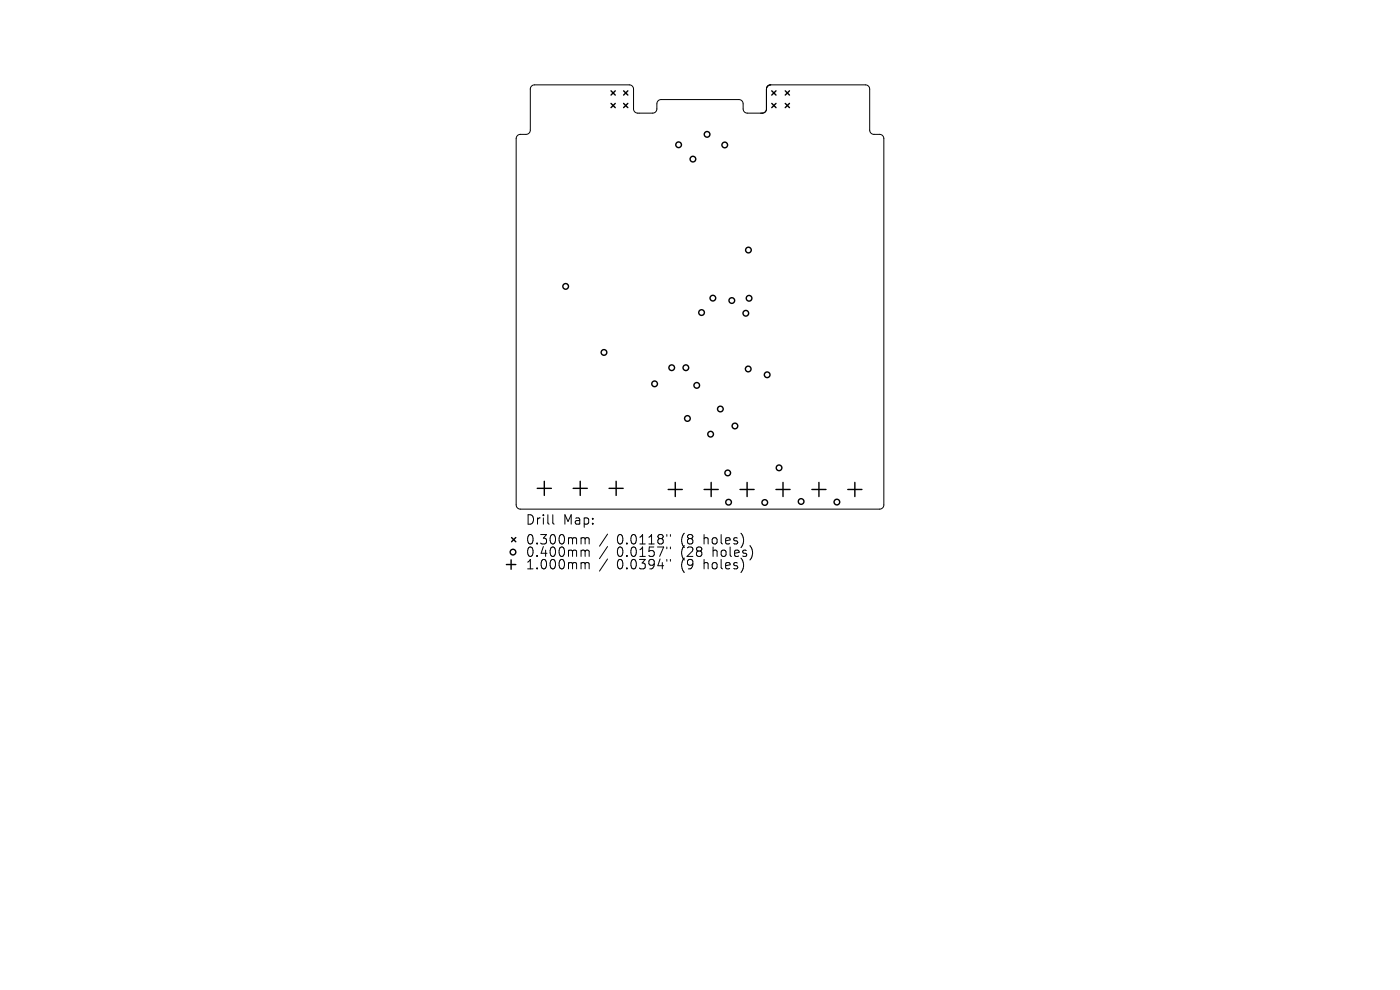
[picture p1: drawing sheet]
<svg xmlns="http://www.w3.org/2000/svg" width="297mm" height="210mm" viewBox="0 0 297 210" stroke-linecap="round" stroke-linejoin="round" font-family="sans-serif">
<defs><g id="words">
<g font-size="2.8">
<text x="111.4" y="111.6">Drill</text>
<text x="119.4" y="111.6">Map:</text>
<text x="111.4" y="115.8">0.300mm</text>
<text x="111.4" y="118.4">0.400mm</text>
<text x="130.9" y="115.8">0.0118&quot;</text>
<text x="130.9" y="118.4">0.0157&quot;</text>
<text x="144.6" y="115.8">(8</text>
<text x="144.6" y="118.4">(28</text>
<text x="149.6" y="115.8">holes)</text>
<text x="151.5" y="118.4">holes)</text>
<text x="111.4" y="121.1">1.000mm</text>
<text x="130.9" y="121.1">0.0394&quot;</text>
<text x="144.6" y="121.1">(9</text>
<text x="149.6" y="121.1">holes)</text>
</g>
</g></defs>
<g fill="none" stroke="#000" stroke-width=".21">
<path d="M162.6 18.9v4.2M163.5 18h20.1a.9 .9 0 0 1 .9 .9v8.7a.9 .9 0 0 0 .9 .9h1.2a.9 .9 0 0 1 .9 .9v77.7a.9 .9 0 0 1-.9 .9h-76.2a.9 .9 0 0 1-.9-.9v-77.7a.9 .9 0 0 1 .9-.9h1.2a.9 .9 0 0 0 .9-.9v-8.7a.9 .9 0 0 1 .9-.9h20.1a.9 .9 0 0 1 .9 .9v4.2a.9 .9 0 0 0 .9 .9h3.2a.9 .9 0 0 0 .9-.9v-1.1a.9 .9 0 0 1 .9-.9h16.5a.9 .9 0 0 1 .9 .9v1.1a.9 .9 0 0 0 .9 .9h3.1M163.5 18a.9 .9 0 0 0-.9 .9M162.6 23.1a.9 .9 0 0 1-.9 .9M117.3 109.2v1.7l.3 .3M123.6 114.1l.4 .1 .1 .1M123.6 116.7l.4 .1 .1 .2M123.6 119.3l.4 .1 .1 .2M124.1 114.3l.3-.2 .5 .1 .1 1.2M124.1 114.3v1.1M124.1 117v1M124.1 119.6v1.1"/>
<path d="M124.1 117l.3-.3 .5 .1 .1 1.2M124.1 119.6l.3-.3 .5 .1 .1 1.3M128.9 113.3l-1.7 2.6M128.9 115.9l-1.7 2.6M128.9 118.6l-1.7 2.5M141.5 113.4v.4M141.5 116v.4M141.5 118.7v.4M142.2 113.4v.4M142.2 116v.4M142.2 118.7v.4"/>
</g>
<g fill="none" stroke="#000" stroke-width=".3">
<path d="M129.6 19.3l.9 .9M130.5 19.3l-.9 .9M132.3 19.3l.9 .9M133.2 19.3l-.9 .9M163.7 19.3l.9 .9M164.6 19.3l-.9 .9M166.6 19.3l.9 .9M167.5 19.3l-.9 .9M129.6 21.9l.9 .9M130.5 21.9l-.9 .9M132.3 21.9l.9 .9M133.2 21.9l-.9 .9"/>
<path d="M163.7 21.9l.9 .9M164.6 21.9l-.9 .9M166.6 21.9l.9 .9M167.5 21.9l-.9 .9M107.4 119.8h2M108.4 118.8v2M108.5 114l.9 .9M109.4 114l-.9 .9M114 103.6h3M115.5 102.1v3M121.6 103.6h3M123.1 102.1v3"/>
<path d="M129.2 103.6h3M130.7 102.1v3M141.8 103.8h3M143.3 102.3v3M149.4 103.8h3M150.9 102.3v3M157 103.8h3M158.5 102.3v3M164.6 103.8h3M166.1 102.3v3M172.2 103.8h3M173.7 102.3v3"/>
<path d="M179.9 103.8h3M181.4 102.3v3"/>
<circle cx="144" cy="30.7" r=".6"/>
<circle cx="147" cy="33.8" r=".6"/>
<circle cx="150" cy="28.5" r=".6"/>
<circle cx="153.8" cy="30.8" r=".6"/>
<circle cx="158.8" cy="53" r=".6"/>
<circle cx="120" cy="60.8" r=".6"/>
<circle cx="128.1" cy="74.8" r=".6"/>
<circle cx="142.5" cy="78" r=".6"/>
<circle cx="145.5" cy="78" r=".6"/>
<circle cx="148.8" cy="66.3" r=".6"/>
<circle cx="151.2" cy="63.2" r=".6"/>
<circle cx="155.3" cy="63.8" r=".6"/>
<circle cx="158.2" cy="66.5" r=".6"/>
<circle cx="158.7" cy="78.3" r=".6"/>
<circle cx="158.9" cy="63.3" r=".6"/>
<circle cx="162.8" cy="79.5" r=".6"/>
<circle cx="138.9" cy="81.4" r=".6"/>
<circle cx="145.8" cy="88.8" r=".6"/>
<circle cx="147.8" cy="81.8" r=".6"/>
<circle cx="150.8" cy="92.1" r=".6"/>
<circle cx="152.8" cy="86.8" r=".6"/>
<circle cx="155.9" cy="90.4" r=".6"/>
<circle cx="165.3" cy="99.2" r=".6"/>
<circle cx="108.8" cy="117.1" r=".6"/>
<circle cx="154.4" cy="100.3" r=".6"/>
<circle cx="154.6" cy="106.5" r=".6"/>
<circle cx="162.2" cy="106.6" r=".6"/>
<circle cx="170" cy="106.4" r=".6"/>
<circle cx="177.5" cy="106.5" r=".6"/>
</g>
<use href="#words"/>
</svg>
